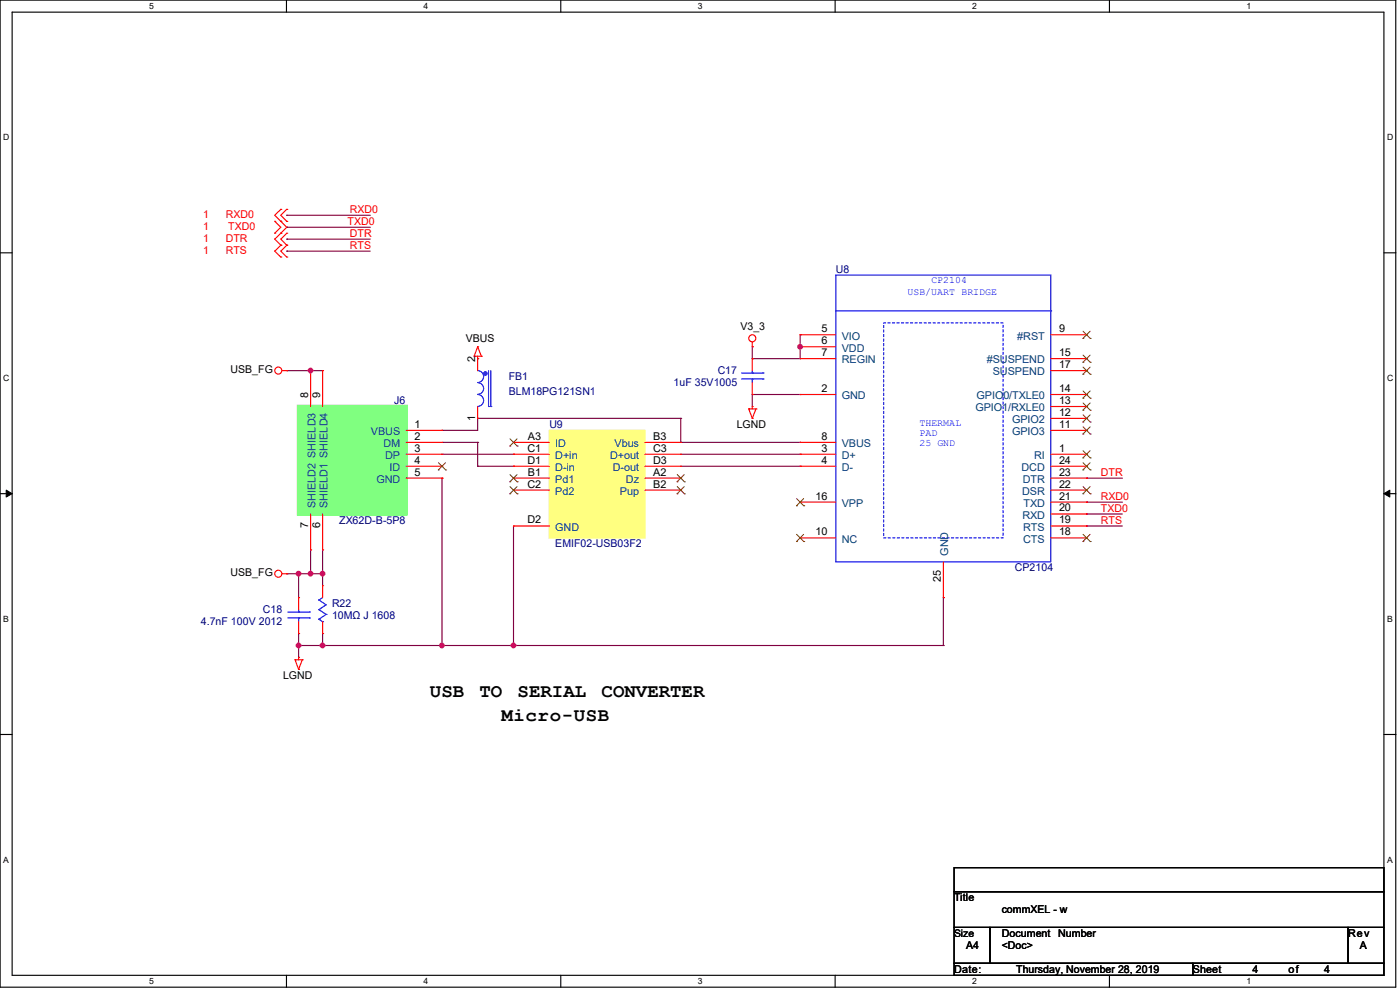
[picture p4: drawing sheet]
<svg xmlns="http://www.w3.org/2000/svg" width="420mm" height="297mm" viewBox="0 0 420 297" stroke-linecap="round" stroke-linejoin="round" font-family="sans-serif">
<defs><g id="words">
<g font-size="5.7">
<text x="129" y="209">USB</text>
<text x="143.8" y="209">TO</text>
<text x="155.3" y="209">SERIAL</text>
<text x="180.5" y="209">CONVERTER</text>
<text x="150.5" y="216.2">Micro-USB</text>
</g>
<g font-size="3.2" fill="#f00">
<text x="61" y="65.2">1</text>
<text x="67.7" y="65.2">RXD0</text>
<text x="105" y="63.8">RXD0</text>
<text x="61" y="68.8">1</text>
<text x="68.5" y="68.8">TXD0</text>
<text x="104.3" y="67.4">TXD0</text>
<text x="105" y="71">DTR</text>
<text x="61" y="72.4">1</text>
<text x="61" y="76">1</text>
<text x="67.7" y="72.4">DTR</text>
<text x="67.7" y="76">RTS</text>
<text x="105" y="74.5">RTS</text>
<text x="330.3" y="142.6">DTR</text>
<text x="330.3" y="149.8">RXD0</text>
<text x="330.3" y="153.3">TXD0</text>
<text x="330.3" y="156.9">RTS</text>
</g>
<g font-size="3.2" fill="#000080">
<text x="250.7" y="81.7">U8</text>
<text x="152.6" y="114">FB1</text>
<text x="215.3" y="112.2">C17</text>
<text x="152.6" y="118.3">BLM18PG121SN1</text>
<text x="202.1" y="115.7">1uF 35V1005</text>
<text x="118.2" y="121.1">J6</text>
<text x="164.8" y="128.3">U9</text>
<text x="101.8" y="156.9">ZX62D-B-5P8</text>
<text x="166.6" y="164.1">EMIF02-USB03F2</text>
<text x="304.5" y="171.3">CP2104</text>
<text x="78.9" y="183.8">C18</text>
<text x="99.6" y="182">R22</text>
<text x="99.6" y="185.6">10MΩ J 1608</text>
<text x="60.2" y="187.4">4.7nF 100V 2012</text>
</g>
<g font-size="3.2">
<text x="222.1" y="98.9">V3_3</text>
<text x="246.5" y="99.6">5</text>
<text x="317.7" y="99.6">9</text>
<text x="139.7" y="102.5">VBUS</text>
<text x="246.5" y="103.2">6</text>
<text x="246.5" y="106.7">7</text>
<text x="317.7" y="106.7">15</text>
<text x="69.2" y="111.8">USB_FG</text>
<text x="142.5" y="108.6" transform="rotate(-90 142.5 108.6)">2</text>
<text x="317.7" y="110.3">17</text>
<text x="92.4" y="119.3" transform="rotate(-90 92.4 119.3)">8</text>
<text x="96" y="119.3" transform="rotate(-90 96 119.3)">9</text>
<text x="246.5" y="117.5">2</text>
<text x="317.7" y="117.5">14</text>
<text x="317.7" y="121.1">13</text>
<text x="317.7" y="124.6">12</text>
<text x="124.3" y="128.2">1</text>
<text x="124.3" y="131.8">2</text>
<text x="142.5" y="126.2" transform="rotate(-90 142.5 126.2)">1</text>
<text x="158.4" y="131.8">A3</text>
<text x="196" y="131.8">B3</text>
<text x="221" y="128.3">LGND</text>
<text x="246.5" y="131.8">8</text>
<text x="317.7" y="128.2">11</text>
<text x="124.3" y="135.4">3</text>
<text x="158.2" y="135.4">C1</text>
<text x="196" y="135.4">C3</text>
<text x="246.5" y="135.4">3</text>
<text x="317.7" y="135.4">1</text>
<text x="124.3" y="139">4</text>
<text x="124.3" y="142.5">5</text>
<text x="158.2" y="139">D1</text>
<text x="158.4" y="142.5">B1</text>
<text x="196" y="142.5">A2</text>
<text x="196" y="139">D3</text>
<text x="246.5" y="139">4</text>
<text x="317.7" y="139">24</text>
<text x="317.7" y="142.5">23</text>
<text x="158.2" y="146.1">C2</text>
<text x="196" y="146.1">B2</text>
<text x="244.7" y="149.7">16</text>
<text x="317.7" y="146.1">22</text>
<text x="317.7" y="149.7">21</text>
<text x="317.7" y="153.3">20</text>
<text x="92.4" y="158.4" transform="rotate(-90 92.4 158.4)">7</text>
<text x="96" y="158.4" transform="rotate(-90 96 158.4)">6</text>
<text x="158.2" y="156.9">D2</text>
<text x="244.7" y="160.4">10</text>
<text x="317.7" y="156.9">19</text>
<text x="317.7" y="160.4">18</text>
<text x="69.2" y="172.7">USB_FG</text>
<text x="282.2" y="174.5" transform="rotate(-90 282.2 174.5)">25</text>
<text x="84.9" y="203.5">LGND</text>
<text x="286.2" y="270.1">Title</text>
<text x="300.5" y="273.7">commXEL - w</text>
<text x="300.5" y="280.8">Document</text>
<text x="317.4" y="280.8">Number</text>
<text x="404.4" y="280.8">Rev</text>
<text x="289.8" y="284.4">A4</text>
<text x="300.5" y="284.4">&lt;Doc&gt;</text>
<text x="408" y="284.4">A</text>
<text x="286.2" y="291.6">Date:</text>
<text x="304.8" y="291.6">Thursday, November 28, 2019</text>
<text x="357.8" y="291.6">Sheet</text>
<text x="375.7" y="291.6">4</text>
<text x="386.5" y="291.6">of</text>
<text x="397.2" y="291.6">4</text>
</g>
<g font-size="3.2" fill="#004080">
<text x="252.5" y="101.8">VIO</text>
<text x="305.2" y="101.8">#RST</text>
<text x="252.5" y="105.4">VDD</text>
<text x="252.5" y="108.9">REGIN</text>
<text x="296" y="108.9">#SUSPEND</text>
<text x="297.8" y="112.5">SUSPEND</text>
<text x="252.5" y="119.7">GND</text>
<text x="293" y="119.7">GPIO0/TXLE0</text>
<text x="292.6" y="123.3">GPIO1/RXLE0</text>
<text x="111.3" y="130.4">VBUS</text>
<text x="303.6" y="126.8">GPIO2</text>
<text x="303.6" y="130.4">GPIO3</text>
<text x="115.1" y="134">DM</text>
<text x="115.6" y="137.6">DP</text>
<text x="166.6" y="134">ID</text>
<text x="166.6" y="137.6">D+in</text>
<text x="183.1" y="137.6">D+out</text>
<text x="184.4" y="134">Vbus</text>
<text x="252.5" y="134">VBUS</text>
<text x="252.5" y="137.6">D+</text>
<text x="310.2" y="137.6">RI</text>
<text x="116.8" y="141.2">ID</text>
<text x="166.6" y="141.2">D-in</text>
<text x="183.9" y="141.2">D-out</text>
<text x="252.5" y="141.2">D-</text>
<text x="306.5" y="141.2">DCD</text>
<text x="112.9" y="144.7">GND</text>
<text x="166.6" y="148.3">Pd2</text>
<text x="166.6" y="144.7">Pd1</text>
<text x="186" y="148.3">Pup</text>
<text x="187.8" y="144.7">Dz</text>
<text x="306.6" y="148.3">DSR</text>
<text x="306.8" y="144.7">DTR</text>
<text x="94.7" y="152.3" transform="rotate(-90 94.7 152.3)">SHIELD2 SHIELD3</text>
<text x="98.3" y="152.3" transform="rotate(-90 98.3 152.3)">SHIELD1 SHIELD4</text>
<text x="252.5" y="151.9">VPP</text>
<text x="306.7" y="155.5">RXD</text>
<text x="307" y="151.9">TXD</text>
<text x="166.6" y="159.1">GND</text>
<text x="307" y="159.1">RTS</text>
<text x="252.5" y="162.6">NC</text>
<text x="284.5" y="166.6" transform="rotate(-90 284.5 166.6)">GND</text>
<text x="307" y="162.6">CTS</text>
</g>
<text font-size="3.1" x="286.2" y="280.8">Size</text>
<g font-size="3" fill="#00f">
<text x="272.2" y="88.4">USB/UART BRIDGE</text>
<text x="279.4" y="84.8">CP2104</text>
<text x="275.8" y="127.8">THERMAL</text>
<text x="275.8" y="130.7">PAD</text>
<text x="275.8" y="133.7">25 GND</text>
</g>
<g font-size="2.6">
<text x="44.8" y="2.8">5</text>
<text x="127.1" y="2.8">4</text>
<text x="209.4" y="2.8">3</text>
<text x="291.7" y="2.8">2</text>
<text x="374" y="2.8">1</text>
<text x="1" y="42">D</text>
<text x="416.1" y="42">D</text>
<text x="1" y="114.2">C</text>
<text x="416.1" y="114.2">C</text>
<text x="1" y="186.4">B</text>
<text x="416.1" y="186.4">B</text>
<text x="1" y="258.5">A</text>
<text x="416.1" y="258.5">A</text>
<text x="44.8" y="295">5</text>
<text x="127.1" y="295">4</text>
<text x="209.4" y="295">3</text>
<text x="291.7" y="295">2</text>
<text x="374" y="295">1</text>
</g>
</g></defs>
<path d="M0 0h418.7v295.9h-418.7zM3.6 3.6h411.6v288.7h-411.6z" fill="none" stroke="#000" stroke-width=".34"/>
<g fill="#fff">
<path d="M44.8 .4h1.4v2.9h-1.4z"/>
<path d="M44.8 292.7h1.4v2.9h-1.4z"/>
</g>
<path d="M85.9 0v3.6M85.9 292.3v3.6" fill="none" stroke="#000" stroke-width=".34"/>
<g fill="#fff">
<path d="M127.1 .4h1.4v2.9h-1.4z"/>
<path d="M127.1 292.7h1.4v2.9h-1.4z"/>
</g>
<path d="M168.2 0v3.6M168.2 292.3v3.6" fill="none" stroke="#000" stroke-width=".34"/>
<g fill="#fff">
<path d="M209.4 .4h1.4v2.9h-1.4z"/>
<path d="M209.4 292.7h1.4v2.9h-1.4z"/>
</g>
<path d="M250.5 0v3.6M250.5 292.3v3.6" fill="none" stroke="#000" stroke-width=".34"/>
<g fill="#fff">
<path d="M291.7 .4h1.4v2.9h-1.4z"/>
<path d="M291.7 292.7h1.4v2.9h-1.4z"/>
</g>
<path d="M332.8 0v3.6M332.8 292.3v3.6" fill="none" stroke="#000" stroke-width=".34"/>
<g fill="#fff">
<path d="M374 .4h1.4v2.9h-1.4z"/>
<path d="M374 292.7h1.4v2.9h-1.4z"/>
<path d="M1 39.7h1.8v2.9h-1.8z"/>
<path d="M416.1 39.7h1.9v2.9h-1.9z"/>
<path d="M1 111.8h1.8v2.9h-1.8z"/>
<path d="M416.1 111.8h1.9v2.9h-1.9z"/>
</g>
<path d="M0 75.8h3.6M415.2 75.8h3.6" fill="none" stroke="#000" stroke-width=".34"/>
<g fill="#fff">
<path d="M1 184h1.7v2.9h-1.7z"/>
<path d="M416.1 184h1.7v2.9h-1.7z"/>
</g>
<path d="M0 148h3.6M415.2 148h3.6" fill="none" stroke="#000" stroke-width=".34"/>
<path d="M1.9 146.9l1.7 1.1-1.7 1zM415.2 148l1.7-1.1v2.1z" fill="#000" stroke="#000" stroke-width=".3"/>
<g fill="#fff">
<path d="M1 256.2h1.7v2.9h-1.7z"/>
<path d="M416.1 256.2h1.7v2.9h-1.7z"/>
</g>
<path d="M0 220.1h3.6M415.2 220.1h3.6" fill="none" stroke="#000" stroke-width=".34"/>
<path d="M93.2 111.1h3.6" fill="none" stroke="#800040" stroke-width=".34"/>
<circle cx="93.2" cy="111.1" r=".17" fill="#800040"/>
<circle cx="93.2" cy="111.1" r=".7" fill="#f0f" stroke="#f0f" stroke-width=".34"/>
<path d="M86 111.1h7.2" fill="none" stroke="#800040" stroke-width=".34"/>
<circle cx="86" cy="111.1" r=".17" fill="#800040"/>
<path d="M96.8 164.8v7.2" fill="none" stroke="#800040" stroke-width=".34"/>
<circle cx="96.8" cy="164.8" r=".17" fill="#800040"/>
<path d="M93.2 164.8v7.2" fill="none" stroke="#800040" stroke-width=".34"/>
<circle cx="93.2" cy="164.8" r=".17" fill="#800040"/>
<circle cx="93.2" cy="171.9" r=".7" fill="#f0f" stroke="#f0f" stroke-width=".34"/>
<path d="M96.8 172v3.6" fill="none" stroke="#800040" stroke-width=".34"/>
<circle cx="96.8" cy="172" r=".17" fill="#800040"/>
<path d="M93.2 172h3.6" fill="none" stroke="#800040" stroke-width=".34"/>
<circle cx="93.2" cy="172" r=".17" fill="#800040"/>
<circle cx="96.8" cy="171.9" r=".7" fill="#f0f" stroke="#f0f" stroke-width=".34"/>
<path d="M89.6 172h3.6" fill="none" stroke="#800040" stroke-width=".34"/>
<circle cx="89.6" cy="172" r=".17" fill="#800040"/>
<circle cx="89.6" cy="171.9" r=".7" fill="#f0f" stroke="#f0f" stroke-width=".34"/>
<path d="M86 172h3.6" fill="none" stroke="#800040" stroke-width=".34"/>
<circle cx="86" cy="172" r=".17" fill="#800040"/>
<path d="M89.6 172v7.1" fill="none" stroke="#800040" stroke-width=".34"/>
<circle cx="89.6" cy="172" r=".17" fill="#800040"/>
<path d="M96.8 189.9v3.6" fill="none" stroke="#800040" stroke-width=".34"/>
<circle cx="96.8" cy="189.9" r=".17" fill="#800040"/>
<path d="M89.6 189.9v3.6" fill="none" stroke="#800040" stroke-width=".34"/>
<circle cx="89.6" cy="189.9" r=".17" fill="#800040"/>
<path d="M89.6 193.5h7.2" fill="none" stroke="#800040" stroke-width=".34"/>
<circle cx="89.6" cy="193.5" r=".17" fill="#800040"/>
<path d="M89.6 193.5v3.5" fill="none" stroke="#800040" stroke-width=".34"/>
<circle cx="89.6" cy="193.5" r=".17" fill="#800040"/>
<circle cx="89.6" cy="193.4" r=".7" fill="#f0f" stroke="#f0f" stroke-width=".34"/>
<path d="M240 100.3v3.6" fill="none" stroke="#800040" stroke-width=".34"/>
<circle cx="240" cy="100.3" r=".17" fill="#800040"/>
<path d="M240 103.9v3.6" fill="none" stroke="#800040" stroke-width=".34"/>
<circle cx="240" cy="103.9" r=".17" fill="#800040"/>
<circle cx="240" cy="103.9" r=".7" fill="#f0f" stroke="#f0f" stroke-width=".34"/>
<path d="M225.7 107.5h14.3" fill="none" stroke="#800040" stroke-width=".34"/>
<circle cx="225.7" cy="107.5" r=".17" fill="#800040"/>
<path d="M225.7 118.2h14.3" fill="none" stroke="#800040" stroke-width=".34"/>
<circle cx="225.7" cy="118.2" r=".17" fill="#800040"/>
<path d="M225.7 118.2v3.6" fill="none" stroke="#800040" stroke-width=".34"/>
<circle cx="225.7" cy="118.2" r=".17" fill="#800040"/>
<path d="M132.6 143.3v50.2" fill="none" stroke="#800040" stroke-width=".34"/>
<circle cx="132.6" cy="143.3" r=".17" fill="#800040"/>
<circle cx="132.6" cy="193.4" r=".7" fill="#f0f" stroke="#f0f" stroke-width=".34"/>
<path d="M96.8 193.5h35.8" fill="none" stroke="#800040" stroke-width=".34"/>
<circle cx="96.8" cy="193.5" r=".17" fill="#800040"/>
<circle cx="96.8" cy="193.4" r=".7" fill="#f0f" stroke="#f0f" stroke-width=".34"/>
<path d="M86 64.5h25.1" fill="none" stroke="#800040" stroke-width=".34"/>
<circle cx="86" cy="64.5" r=".17" fill="#800040"/>
<path d="M86 68.1h25.1" fill="none" stroke="#800040" stroke-width=".34"/>
<circle cx="86" cy="68.1" r=".17" fill="#800040"/>
<path d="M86 71.7h25.1" fill="none" stroke="#800040" stroke-width=".34"/>
<circle cx="86" cy="71.7" r=".17" fill="#800040"/>
<path d="M86 75.3h25.1" fill="none" stroke="#800040" stroke-width=".34"/>
<circle cx="86" cy="75.3" r=".17" fill="#800040"/>
<path d="M283 179.1v14.4" fill="none" stroke="#800040" stroke-width=".34"/>
<circle cx="283" cy="179.1" r=".17" fill="#800040"/>
<path d="M132.6 193.5h21.5" fill="none" stroke="#800040" stroke-width=".34"/>
<circle cx="154.1" cy="193.5" r=".17" fill="#800040"/>
<path d="M326 143.3h10.7" fill="none" stroke="#800040" stroke-width=".34"/>
<circle cx="326" cy="143.3" r=".17" fill="#800040"/>
<path d="M326 150.5h10.7" fill="none" stroke="#800040" stroke-width=".34"/>
<circle cx="326" cy="150.5" r=".17" fill="#800040"/>
<path d="M326 154.1h10.7" fill="none" stroke="#800040" stroke-width=".34"/>
<circle cx="326" cy="154.1" r=".17" fill="#800040"/>
<path d="M326 157.6h10.7" fill="none" stroke="#800040" stroke-width=".34"/>
<circle cx="326" cy="157.6" r=".17" fill="#800040"/>
<path d="M132.6 129h10.7" fill="none" stroke="#800040" stroke-width=".34"/>
<circle cx="132.6" cy="129" r=".17" fill="#800040"/>
<path d="M143.3 125.4v3.6" fill="none" stroke="#800040" stroke-width=".34"/>
<circle cx="143.3" cy="125.4" r=".17" fill="#800040"/>
<path d="M204.2 136.1h35.8" fill="none" stroke="#800040" stroke-width=".34"/>
<circle cx="240" cy="136.1" r=".17" fill="#800040"/>
<path d="M204.2 139.7h35.8" fill="none" stroke="#800040" stroke-width=".34"/>
<circle cx="240" cy="139.7" r=".17" fill="#800040"/>
<path d="M204.2 132.6h35.8" fill="none" stroke="#800040" stroke-width=".34"/>
<circle cx="240" cy="132.6" r=".17" fill="#800040"/>
<path d="M154.1 157.6v35.9" fill="none" stroke="#800040" stroke-width=".34"/>
<circle cx="154.1" cy="193.5" r=".17" fill="#800040"/>
<path d="M154.1 193.5h128.9" fill="none" stroke="#800040" stroke-width=".34"/>
<circle cx="283" cy="193.5" r=".17" fill="#800040"/>
<circle cx="154" cy="193.4" r=".7" fill="#f0f" stroke="#f0f" stroke-width=".34"/>
<path d="M143.3 125.4h60.9" fill="none" stroke="#800040" stroke-width=".34"/>
<circle cx="204.2" cy="125.4" r=".17" fill="#800040"/>
<path d="M204.2 125.4v7.2" fill="none" stroke="#800040" stroke-width=".34"/>
<circle cx="204.2" cy="132.6" r=".17" fill="#800040"/>
<path d="M132.6 136.1h21.5" fill="none" stroke="#800040" stroke-width=".34"/>
<circle cx="154.1" cy="136.1" r=".17" fill="#800040"/>
<path d="M132.6 132.6h10.7" fill="none" stroke="#800040" stroke-width=".34"/>
<circle cx="143.3" cy="132.6" r=".17" fill="#800040"/>
<path d="M143.3 132.6v7.1" fill="none" stroke="#800040" stroke-width=".34"/>
<circle cx="143.3" cy="139.7" r=".17" fill="#800040"/>
<path d="M143.3 139.7h10.8" fill="none" stroke="#800040" stroke-width=".34"/>
<circle cx="154.1" cy="139.7" r=".17" fill="#800040"/>
<path d="M225.7 103.9v3.6" fill="none" stroke="#800040" stroke-width=".34"/>
<circle cx="225.7" cy="103.9" r=".17" fill="#800040"/>
<path d="M84.6 111.1h1.4" fill="none" stroke="#f00" stroke-width=".34"/>
<circle cx="86" cy="111.1" r=".17" fill="#f00"/>
<g fill="none" stroke="#f00" stroke-width=".34">
<path d="M84.6 172h1.4"/>
<circle cx="83.5" cy="111.1" r="1.06"/>
</g>
<circle cx="86" cy="172" r=".17" fill="#f00"/>
<g fill="none" stroke="#f00" stroke-width=".34">
<path d="M88.5 197.7h2.2"/>
<circle cx="83.5" cy="172" r="1.06"/>
</g>
<circle cx="88.5" cy="197.7" r=".17" fill="#f00"/>
<path d="M89.6 197v.7" fill="none" stroke="#f00" stroke-width=".34"/>
<circle cx="89.6" cy="197" r=".17" fill="#f00"/>
<path d="M88.5 197.7l1.1 2.9" fill="none" stroke="#f00" stroke-width=".34"/>
<circle cx="89.6" cy="200.6" r=".17" fill="#f00"/>
<path d="M90.7 197.7l-1.1 2.9" fill="none" stroke="#f00" stroke-width=".34"/>
<circle cx="90.7" cy="197.7" r=".17" fill="#f00"/>
<path d="M224.6 122.6h2.2" fill="none" stroke="#f00" stroke-width=".34"/>
<circle cx="224.6" cy="122.6" r=".17" fill="#f00"/>
<path d="M225.7 121.8v.8" fill="none" stroke="#f00" stroke-width=".34"/>
<circle cx="225.7" cy="121.8" r=".17" fill="#f00"/>
<path d="M224.6 122.6l1.1 2.8" fill="none" stroke="#f00" stroke-width=".34"/>
<circle cx="225.7" cy="125.4" r=".17" fill="#f00"/>
<path d="M226.8 122.6l-1.1 2.8" fill="none" stroke="#f00" stroke-width=".34"/>
<circle cx="226.8" cy="122.6" r=".17" fill="#f00"/>
<path d="M142.2 106.8h2.2" fill="none" stroke="#f00" stroke-width=".34"/>
<circle cx="142.2" cy="106.8" r=".17" fill="#f00"/>
<path d="M143.3 106.8v.7" fill="none" stroke="#f00" stroke-width=".34"/>
<circle cx="143.3" cy="107.5" r=".17" fill="#f00"/>
<path d="M143.3 103.9l-1.1 2.9" fill="none" stroke="#f00" stroke-width=".34"/>
<circle cx="143.3" cy="103.9" r=".17" fill="#f00"/>
<path d="M143.3 103.9l1.1 2.9" fill="none" stroke="#f00" stroke-width=".34"/>
<circle cx="144.4" cy="106.8" r=".17" fill="#f00"/>
<path d="M225.7 102.5v1.4" fill="none" stroke="#f00" stroke-width=".34"/>
<circle cx="225.7" cy="103.9" r=".17" fill="#f00"/>
<g fill="none" stroke="#f00" stroke-width=".34">
<path d="M86 68.1l-1.8 1.8"/>
<circle cx="225.7" cy="101.4" r="1.06"/>
</g>
<circle cx="84.2" cy="69.9" r=".17" fill="#f00"/>
<path d="M84.2 66.3l1.8 1.8" fill="none" stroke="#f00" stroke-width=".34"/>
<circle cx="84.2" cy="66.3" r=".17" fill="#f00"/>
<path d="M82.4 66.3l1.8 1.8" fill="none" stroke="#f00" stroke-width=".34"/>
<circle cx="82.4" cy="66.3" r=".17" fill="#f00"/>
<path d="M84.2 68.1l-1.8 1.8" fill="none" stroke="#f00" stroke-width=".34"/>
<circle cx="82.4" cy="69.9" r=".17" fill="#f00"/>
<path d="M82.4 64.5l1.8 1.8" fill="none" stroke="#f00" stroke-width=".34"/>
<circle cx="84.2" cy="66.3" r=".17" fill="#f00"/>
<path d="M84.2 62.7l-1.8 1.8" fill="none" stroke="#f00" stroke-width=".34"/>
<circle cx="84.2" cy="62.7" r=".17" fill="#f00"/>
<path d="M84.2 64.5l1.8 1.8" fill="none" stroke="#f00" stroke-width=".34"/>
<circle cx="86" cy="66.3" r=".17" fill="#f00"/>
<path d="M86 62.7l-1.8 1.8" fill="none" stroke="#f00" stroke-width=".34"/>
<circle cx="86" cy="62.7" r=".17" fill="#f00"/>
<path d="M82.4 71.7l1.8 1.8" fill="none" stroke="#f00" stroke-width=".34"/>
<circle cx="84.2" cy="73.5" r=".17" fill="#f00"/>
<path d="M84.2 69.9l-1.8 1.8" fill="none" stroke="#f00" stroke-width=".34"/>
<circle cx="84.2" cy="69.9" r=".17" fill="#f00"/>
<path d="M84.2 71.7l1.8 1.8" fill="none" stroke="#f00" stroke-width=".34"/>
<circle cx="86" cy="73.5" r=".17" fill="#f00"/>
<path d="M86 69.9l-1.8 1.8" fill="none" stroke="#f00" stroke-width=".34"/>
<circle cx="86" cy="69.9" r=".17" fill="#f00"/>
<path d="M82.4 75.3l1.8 1.7" fill="none" stroke="#f00" stroke-width=".34"/>
<circle cx="84.2" cy="77" r=".17" fill="#f00"/>
<path d="M84.2 73.5l-1.8 1.8" fill="none" stroke="#f00" stroke-width=".34"/>
<circle cx="84.2" cy="73.5" r=".17" fill="#f00"/>
<path d="M84.2 75.3l1.8 1.7" fill="none" stroke="#f00" stroke-width=".34"/>
<circle cx="86" cy="77" r=".17" fill="#f00"/>
<path d="M86 73.5l-1.8 1.8" fill="none" stroke="#f00" stroke-width=".34"/>
<circle cx="86" cy="73.5" r=".17" fill="#f00"/>
<path d="M286.2 260.1h129v7.2h-129zM286.2 267.3h129v10.7h-129zM286.2 278h10.8v10.7h-10.8zM297 278h107.4v10.7h-107.4zM404.4 278h10.8v10.7h-10.8zM286.2 288.7h71.6v3.6h-71.6zM357.8 288.7h57.4v3.6h-57.4z" fill="none" stroke="#000" stroke-width=".34"/>
<path d="M89.6 182.7v.7" fill="none" stroke="#00f" stroke-width=".34"/>
<circle cx="89.6" cy="183.4" r=".17" fill="#00f"/>
<path d="M86.4 185.2h6.4" fill="none" stroke="#00f" stroke-width=".34"/>
<circle cx="92.8" cy="185.2" r=".17" fill="#00f"/>
<path d="M86.4 183.4h6.4" fill="none" stroke="#00f" stroke-width=".34"/>
<circle cx="92.8" cy="183.4" r=".17" fill="#00f"/>
<path d="M89.6 185.2v1.1" fill="none" stroke="#00f" stroke-width=".34"/>
<circle cx="89.6" cy="185.2" r=".17" fill="#00f"/>
<path d="M89.6 179.1v3.6" fill="none" stroke="#f00" stroke-width=".34"/>
<circle cx="89.6" cy="179.1" r=".17" fill="#f00"/>
<path d="M89.6 186.3v3.6" fill="none" stroke="#f00" stroke-width=".34"/>
<circle cx="89.6" cy="189.9" r=".17" fill="#f00"/>
<path d="M250.7 82.4h64.5v86h-64.5zM250.7 93.2h64.5" fill="none" stroke="#00f" stroke-width=".34"/>
<circle cx="315.2" cy="93.2" r=".17" fill="#00f"/>
<path d="M265.1 96.8h35.8v64.4h-35.8z" fill="none" stroke="#00f" stroke-width=".34" stroke-dasharray=".7"/>
<path d="M240 103.9h10.7" fill="none" stroke="#f00" stroke-width=".34"/>
<circle cx="240" cy="103.9" r=".17" fill="#f00"/>
<path d="M240 107.5h10.7" fill="none" stroke="#f00" stroke-width=".34"/>
<circle cx="240" cy="107.5" r=".17" fill="#f00"/>
<path d="M240 118.2h10.7" fill="none" stroke="#f00" stroke-width=".34"/>
<circle cx="240" cy="118.2" r=".17" fill="#f00"/>
<path d="M240 132.6h10.7" fill="none" stroke="#f00" stroke-width=".34"/>
<circle cx="240" cy="132.6" r=".17" fill="#f00"/>
<path d="M240 136.1h10.7" fill="none" stroke="#f00" stroke-width=".34"/>
<circle cx="240" cy="136.1" r=".17" fill="#f00"/>
<path d="M240 139.7h10.7" fill="none" stroke="#f00" stroke-width=".34"/>
<circle cx="240" cy="139.7" r=".17" fill="#f00"/>
<path d="M240 150.5h10.7" fill="none" stroke="#f00" stroke-width=".34"/>
<circle cx="240" cy="150.5" r=".17" fill="#f00"/>
<path d="M238.9 151.6h.1M239 149.4l2.1 2.2M241.1 149.4l-2.2 2.2M241.1 151.6h.1" fill="none" stroke="#804000" stroke-width=".3"/>
<path d="M240 161.2h10.7" fill="none" stroke="#f00" stroke-width=".34"/>
<circle cx="240" cy="161.2" r=".17" fill="#f00"/>
<path d="M238.9 162.3h.1M239 160.1l2.1 2.2M241.1 160.1l-2.2 2.2M241.1 162.3h.1" fill="none" stroke="#804000" stroke-width=".3"/>
<path d="M315.2 100.3h10.8" fill="none" stroke="#f00" stroke-width=".34"/>
<circle cx="326" cy="100.3" r=".17" fill="#f00"/>
<path d="M324.9 99.3l2.2 2.1M327 99.3l-2.1 2.1M324.9 101.4h.1M327.1 101.4h.1" fill="none" stroke="#804000" stroke-width=".3"/>
<path d="M315.2 107.5h10.8" fill="none" stroke="#f00" stroke-width=".34"/>
<circle cx="326" cy="107.5" r=".17" fill="#f00"/>
<path d="M324.9 108.6h.1M324.9 106.4l2.2 2.2M327 106.4l-2.1 2.2M327.1 108.6h.1" fill="none" stroke="#804000" stroke-width=".3"/>
<path d="M315.2 111.1h10.8" fill="none" stroke="#f00" stroke-width=".34"/>
<circle cx="326" cy="111.1" r=".17" fill="#f00"/>
<path d="M324.9 112.2h.1M324.9 110l2.2 2.2M327 110l-2.1 2.2M327.1 112.2h.1" fill="none" stroke="#804000" stroke-width=".3"/>
<path d="M240 100.3h10.7" fill="none" stroke="#f00" stroke-width=".34"/>
<circle cx="240" cy="100.3" r=".17" fill="#f00"/>
<path d="M315.2 118.2h10.8" fill="none" stroke="#f00" stroke-width=".34"/>
<circle cx="326" cy="118.2" r=".17" fill="#f00"/>
<path d="M324.9 119.3h.1M324.9 117.2l2.2 2.1M327 117.2l-2.1 2.1M327.1 119.3h.1" fill="none" stroke="#804000" stroke-width=".3"/>
<path d="M315.2 121.8h10.8" fill="none" stroke="#f00" stroke-width=".34"/>
<circle cx="326" cy="121.8" r=".17" fill="#f00"/>
<path d="M324.9 122.9h.1M324.9 120.8l2.2 2.1M327 120.8l-2.1 2.1M327.1 122.9h.1" fill="none" stroke="#804000" stroke-width=".3"/>
<path d="M315.2 125.4h10.8" fill="none" stroke="#f00" stroke-width=".34"/>
<circle cx="326" cy="125.4" r=".17" fill="#f00"/>
<path d="M324.9 126.5h.1M324.9 124.3l2.2 2.2M327 124.3l-2.1 2.2M327.1 126.5h.1" fill="none" stroke="#804000" stroke-width=".3"/>
<path d="M315.2 129h10.8" fill="none" stroke="#f00" stroke-width=".34"/>
<circle cx="326" cy="129" r=".17" fill="#f00"/>
<path d="M324.9 130.1h.1M324.9 127.9l2.2 2.2M327 127.9l-2.1 2.2M327.1 130.1h.1" fill="none" stroke="#804000" stroke-width=".3"/>
<path d="M315.2 136.1h10.8" fill="none" stroke="#f00" stroke-width=".34"/>
<circle cx="326" cy="136.1" r=".17" fill="#f00"/>
<path d="M324.9 137.2h.1M324.9 135.1l2.2 2.1M327 135.1l-2.1 2.1M327.1 137.2h.1" fill="none" stroke="#804000" stroke-width=".3"/>
<path d="M315.2 139.7h10.8" fill="none" stroke="#f00" stroke-width=".34"/>
<circle cx="326" cy="139.7" r=".17" fill="#f00"/>
<path d="M324.9 138.7l2.2 2.1M327 138.7l-2.1 2.1M324.9 140.8h.1M327.1 140.8h.1" fill="none" stroke="#804000" stroke-width=".3"/>
<path d="M315.2 143.3h10.8" fill="none" stroke="#f00" stroke-width=".34"/>
<circle cx="326" cy="143.3" r=".17" fill="#f00"/>
<path d="M315.2 146.9h10.8" fill="none" stroke="#f00" stroke-width=".34"/>
<circle cx="326" cy="146.9" r=".17" fill="#f00"/>
<path d="M324.9 148h.1M324.9 145.8l2.2 2.2M327 145.8l-2.1 2.2M327.1 148h.1" fill="none" stroke="#804000" stroke-width=".3"/>
<path d="M315.2 150.5h10.8" fill="none" stroke="#f00" stroke-width=".34"/>
<circle cx="326" cy="150.5" r=".17" fill="#f00"/>
<path d="M315.2 154.1h10.8" fill="none" stroke="#f00" stroke-width=".34"/>
<circle cx="326" cy="154.1" r=".17" fill="#f00"/>
<path d="M315.2 157.6h10.8" fill="none" stroke="#f00" stroke-width=".34"/>
<circle cx="326" cy="157.6" r=".17" fill="#f00"/>
<path d="M315.2 161.2h10.8" fill="none" stroke="#f00" stroke-width=".34"/>
<circle cx="326" cy="161.2" r=".17" fill="#f00"/>
<path d="M324.9 162.3h.1M324.9 160.1l2.2 2.2M327 160.1l-2.1 2.2M327.1 162.3h.1" fill="none" stroke="#804000" stroke-width=".3"/>
<path d="M283 168.4v10.7" fill="none" stroke="#f00" stroke-width=".34"/>
<circle cx="283" cy="179.1" r=".17" fill="#f00"/>
<path d="M89.6 121.8h32.2v32.3h-32.2zM100.3 125.4h3.6v25.1h-3.6z" fill="none" stroke="#80ff80" stroke-width="1.1"/>
<path d="M89.6 121.8h32.2v32.3h-32.2z" fill-rule="evenodd" fill="#80ff80" stroke="#80ff80" stroke-width=".34"/>
<path d="M121.8 129h10.8" fill="none" stroke="#f00" stroke-width=".34"/>
<circle cx="132.6" cy="129" r=".17" fill="#f00"/>
<path d="M121.8 139.7h10.8" fill="none" stroke="#f00" stroke-width=".34"/>
<circle cx="132.6" cy="139.7" r=".17" fill="#f00"/>
<path d="M131.5 138.7l2.2 2.1M133.6 138.7l-2.1 2.1M131.5 140.8h.1M133.7 140.8h.1" fill="none" stroke="#804000" stroke-width=".3"/>
<path d="M121.8 136.1h10.8" fill="none" stroke="#f00" stroke-width=".34"/>
<circle cx="132.6" cy="136.1" r=".17" fill="#f00"/>
<path d="M121.8 132.6h10.8" fill="none" stroke="#f00" stroke-width=".34"/>
<circle cx="132.6" cy="132.6" r=".17" fill="#f00"/>
<path d="M121.8 143.3h10.8" fill="none" stroke="#f00" stroke-width=".34"/>
<circle cx="132.6" cy="143.3" r=".17" fill="#f00"/>
<path d="M96.8 154.1v10.7" fill="none" stroke="#f00" stroke-width=".34"/>
<circle cx="96.8" cy="164.8" r=".17" fill="#f00"/>
<path d="M93.2 111.1v10.7" fill="none" stroke="#f00" stroke-width=".34"/>
<circle cx="93.2" cy="111.1" r=".17" fill="#f00"/>
<path d="M96.8 111.1v10.7" fill="none" stroke="#f00" stroke-width=".34"/>
<circle cx="96.8" cy="111.1" r=".17" fill="#f00"/>
<path d="M93.2 154.1v10.7" fill="none" stroke="#f00" stroke-width=".34"/>
<circle cx="93.2" cy="164.8" r=".17" fill="#f00"/>
<path d="M164.8 129h28.7v32.2h-28.7z" fill="none" stroke="#ffff80" stroke-width=".34"/>
<path d="M164.8 129h28.7v32.2h-28.7z" fill-rule="evenodd" fill="#ffff80" stroke="#ffff80" stroke-width=".34"/>
<path d="M154.1 157.6h10.7" fill="none" stroke="#f00" stroke-width=".34"/>
<circle cx="154.1" cy="157.6" r=".17" fill="#f00"/>
<path d="M193.5 146.9h10.7" fill="none" stroke="#f00" stroke-width=".34"/>
<circle cx="204.2" cy="146.9" r=".17" fill="#f00"/>
<path d="M203.1 148h.1M203.2 145.8l2.1 2.2M205.3 145.8l-2.2 2.2M205.3 148h.1" fill="none" stroke="#804000" stroke-width=".3"/>
<path d="M154.1 146.9h10.7" fill="none" stroke="#f00" stroke-width=".34"/>
<circle cx="154.1" cy="146.9" r=".17" fill="#f00"/>
<path d="M153 148h.1M153 145.8l2.2 2.2M155.1 145.8l-2.1 2.2M155.2 148h.1" fill="none" stroke="#804000" stroke-width=".3"/>
<path d="M154.1 132.6h10.7" fill="none" stroke="#f00" stroke-width=".34"/>
<circle cx="154.1" cy="132.6" r=".17" fill="#f00"/>
<path d="M153 133.7h.1M153 131.5l2.2 2.2M155.1 131.5l-2.1 2.2M155.2 133.7h.1" fill="none" stroke="#804000" stroke-width=".3"/>
<path d="M154.1 139.7h10.7" fill="none" stroke="#f00" stroke-width=".34"/>
<circle cx="154.1" cy="139.7" r=".17" fill="#f00"/>
<path d="M193.5 136.1h10.7" fill="none" stroke="#f00" stroke-width=".34"/>
<circle cx="204.2" cy="136.1" r=".17" fill="#f00"/>
<path d="M193.5 143.3h10.7" fill="none" stroke="#f00" stroke-width=".34"/>
<circle cx="204.2" cy="143.3" r=".17" fill="#f00"/>
<path d="M203.1 144.4h.1M203.2 142.2l2.1 2.2M205.3 142.2l-2.2 2.2M205.3 144.4h.1" fill="none" stroke="#804000" stroke-width=".3"/>
<path d="M193.5 132.6h10.7" fill="none" stroke="#f00" stroke-width=".34"/>
<circle cx="204.2" cy="132.6" r=".17" fill="#f00"/>
<path d="M193.5 139.7h10.7" fill="none" stroke="#f00" stroke-width=".34"/>
<circle cx="204.2" cy="139.7" r=".17" fill="#f00"/>
<path d="M154.1 136.1h10.7" fill="none" stroke="#f00" stroke-width=".34"/>
<circle cx="154.1" cy="136.1" r=".17" fill="#f00"/>
<path d="M154.1 143.3h10.7" fill="none" stroke="#f00" stroke-width=".34"/>
<circle cx="154.1" cy="143.3" r=".17" fill="#f00"/>
<path d="M153 144.4h.1M153 142.2l2.2 2.2M155.1 142.2l-2.1 2.2M155.2 144.4h.1" fill="none" stroke="#804000" stroke-width=".3"/>
<path d="M225.7 111.1v.7" fill="none" stroke="#00f" stroke-width=".34"/>
<circle cx="225.7" cy="111.8" r=".17" fill="#00f"/>
<path d="M222.5 113.6h6.4" fill="none" stroke="#00f" stroke-width=".34"/>
<circle cx="228.9" cy="113.6" r=".17" fill="#00f"/>
<path d="M222.5 111.8h6.4" fill="none" stroke="#00f" stroke-width=".34"/>
<circle cx="228.9" cy="111.8" r=".17" fill="#00f"/>
<path d="M225.7 113.6v1.1" fill="none" stroke="#00f" stroke-width=".34"/>
<circle cx="225.7" cy="113.6" r=".17" fill="#00f"/>
<path d="M225.7 107.5v3.6" fill="none" stroke="#f00" stroke-width=".34"/>
<circle cx="225.7" cy="107.5" r=".17" fill="#f00"/>
<path d="M225.7 114.7v3.5" fill="none" stroke="#f00" stroke-width=".34"/>
<circle cx="225.7" cy="118.2" r=".17" fill="#f00"/>
<path d="M143.3 111.1a1.78 1.78 0 0 1 1.8 1.8 1.78 1.78 0 0 1-1.8 1.7l.5 .1a1.76 1.76 0 0 1 1.3 1.8 1.77 1.77 0 0 1-1.8 1.7M143.3 118.2a1.78 1.78 0 0 1 1.8 1.8 1.78 1.78 0 0 1-1.8 1.8M147.2 111.1v10.7" fill="none" stroke="#00f" stroke-width=".34"/>
<circle cx="147.2" cy="121.8" r=".17" fill="#00f"/>
<path d="M146.6 111.1v10.7" fill="none" stroke="#00f" stroke-width=".34"/>
<circle cx="146.6" cy="121.8" r=".17" fill="#00f"/>
<circle cx="145.6" cy="112" r=".52" fill="#00f" stroke="#00f" stroke-width=".34"/>
<path d="M143.3 107.5v3.6" fill="none" stroke="#f00" stroke-width=".34"/>
<circle cx="143.3" cy="107.5" r=".17" fill="#f00"/>
<path d="M143.3 121.8v3.6" fill="none" stroke="#f00" stroke-width=".34"/>
<circle cx="143.3" cy="125.4" r=".17" fill="#f00"/>
<path d="M96.8 179.1l-1.1 .7" fill="none" stroke="#00f" stroke-width=".34"/>
<circle cx="95.7" cy="179.8" r=".17" fill="#00f"/>
<path d="M97.8 181.3l-2.1 1.4" fill="none" stroke="#00f" stroke-width=".34"/>
<circle cx="95.7" cy="182.7" r=".17" fill="#00f"/>
<path d="M95.7 182.7l2.1 1.4" fill="none" stroke="#00f" stroke-width=".34"/>
<circle cx="97.8" cy="184.2" r=".17" fill="#00f"/>
<path d="M97.8 184.1l-2.1 1.5" fill="none" stroke="#00f" stroke-width=".34"/>
<circle cx="95.7" cy="185.6" r=".17" fill="#00f"/>
<path d="M95.7 185.6l1.1 .7" fill="none" stroke="#00f" stroke-width=".34"/>
<circle cx="96.8" cy="186.3" r=".17" fill="#00f"/>
<path d="M95.7 179.8l2.1 1.5" fill="none" stroke="#00f" stroke-width=".34"/>
<circle cx="95.7" cy="179.8" r=".17" fill="#00f"/>
<path d="M96.8 175.6v3.5" fill="none" stroke="#f00" stroke-width=".34"/>
<circle cx="96.8" cy="175.6" r=".17" fill="#f00"/>
<path d="M96.8 186.3v3.6" fill="none" stroke="#f00" stroke-width=".34"/>
<circle cx="96.8" cy="189.9" r=".17" fill="#f00"/>
<g fill="#f0f" stroke="#f0f" stroke-width=".34">
<circle cx="93.2" cy="111.1" r=".7"/>
<circle cx="93.2" cy="171.9" r=".7"/>
<circle cx="96.8" cy="171.9" r=".7"/>
<circle cx="89.6" cy="171.9" r=".7"/>
<circle cx="89.6" cy="193.4" r=".7"/>
<circle cx="240" cy="103.9" r=".7"/>
<circle cx="132.6" cy="193.4" r=".7"/>
<circle cx="96.8" cy="193.4" r=".7"/>
<circle cx="154" cy="193.4" r=".7"/>
</g>
<use href="#words"/>
</svg>
